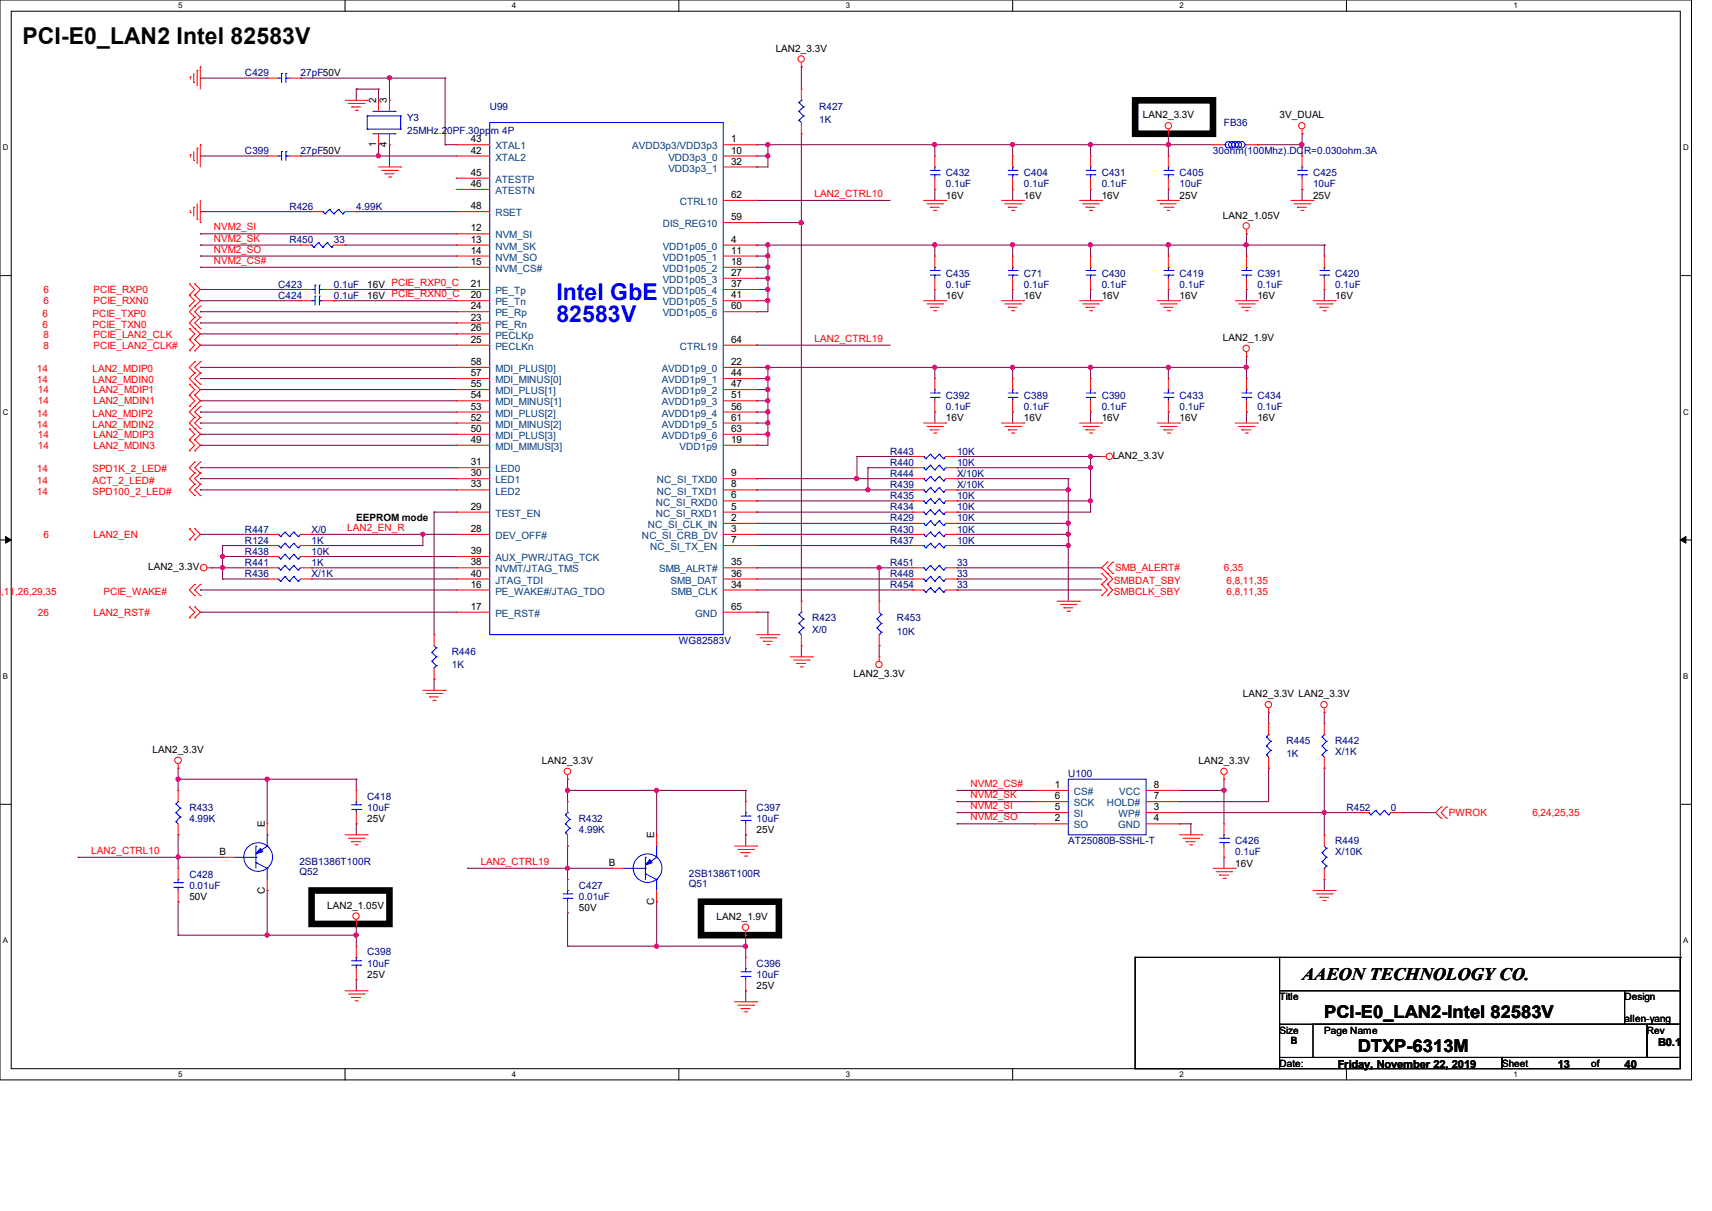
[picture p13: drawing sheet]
<svg xmlns="http://www.w3.org/2000/svg" width="297mm" height="210mm" viewBox="0 0 297 210" stroke-linecap="round" stroke-linejoin="round" font-family="sans-serif">
<defs><g id="words">
<text font-size="4" x="3.9" y="7.6">PCI-E0_LAN2 Intel 82583V</text>
<g font-size="4" fill="#00f">
<text x="96.5" y="52">Intel GbE</text>
<text x="96.5" y="55.9">82583V</text>
</g>
<g font-size="3">
<text x="225.9" y="169.9">AAEON TECHNOLOGY CO.</text>
<text x="229.7" y="176.6">PCI-E0_LAN2-Intel 82583V</text>
<text x="235.5" y="182.4">DTXP-6313M</text>
</g>
<g font-size="1.9">
<text x="232.1" y="185.2">Friday, November 22, 2019</text>
<text x="270.3" y="185.2">13</text>
<text x="281.9" y="185.2">40</text>
<text x="287.7" y="181.3">B0.1</text>
</g>
<g font-size="1.7">
<text x="134.6" y="9">LAN2_3.3V</text>
<text x="65.2" y="17.9" transform="rotate(-90 65.2 17.9)">2</text>
<text x="67.1" y="17.9" transform="rotate(-90 67.1 17.9)">3</text>
<text x="198.3" y="20.5">LAN2_3.3V</text>
<text x="222" y="20.5">3V_DUAL</text>
<text x="65.2" y="25.5" transform="rotate(-90 65.2 25.5)">1</text>
<text x="67.1" y="25.5" transform="rotate(-90 67.1 25.5)">4</text>
<text x="81.7" y="24.7">43</text>
<text x="81.7" y="26.6">42</text>
<text x="126.8" y="24.7">1</text>
<text x="126.8" y="26.6">10</text>
<text x="126.8" y="28.5">32</text>
<text x="81.7" y="30.5">45</text>
<text x="81.7" y="32.4">46</text>
<text x="126.8" y="34.3">62</text>
<text x="164.1" y="34.5">16V</text>
<text x="177.6" y="34.5">16V</text>
<text x="191.1" y="34.5">16V</text>
<text x="204.6" y="34.5">25V</text>
<text x="227.8" y="34.5">25V</text>
<text x="81.7" y="36.3">48</text>
<text x="81.7" y="40.1">12</text>
<text x="126.8" y="38.2">59</text>
<text x="212.2" y="37.9">LAN2_1.05V</text>
<text x="81.7" y="42.1">13</text>
<text x="81.7" y="44">14</text>
<text x="81.7" y="45.9">15</text>
<text x="126.8" y="44">11</text>
<text x="126.8" y="45.9">18</text>
<text x="126.8" y="47.8">27</text>
<text x="126.8" y="42.1">4</text>
<text x="63.7" y="51.8">16V PCIE_RXN0_C</text>
<text x="63.7" y="49.9">16V PCIE_RXP0_C</text>
<text x="81.7" y="49.8">21</text>
<text x="81.7" y="51.7">20</text>
<text x="81.7" y="53.6">24</text>
<text x="126.8" y="49.8">37</text>
<text x="126.8" y="51.7">41</text>
<text x="126.8" y="53.6">60</text>
<text x="164.1" y="51.8">16V</text>
<text x="177.6" y="51.8">16V</text>
<text x="191.1" y="51.8">16V</text>
<text x="204.6" y="51.8">16V</text>
<text x="218.1" y="51.8">16V</text>
<text x="231.6" y="51.8">16V</text>
<text x="81.7" y="55.6">23</text>
<text x="81.7" y="57.5">26</text>
<text x="81.7" y="59.4">25</text>
<text x="126.8" y="59.4">64</text>
<text x="212.2" y="59.1">LAN2_1.9V</text>
<text x="81.7" y="63.3">58</text>
<text x="81.7" y="65.2">57</text>
<text x="126.8" y="63.3">22</text>
<text x="126.8" y="65.2">44</text>
<text x="81.7" y="67.1">55</text>
<text x="81.7" y="69.1">54</text>
<text x="81.7" y="71">53</text>
<text x="126.8" y="67.1">47</text>
<text x="126.8" y="69.1">51</text>
<text x="126.8" y="71">56</text>
<text x="81.7" y="72.9">52</text>
<text x="81.7" y="74.9">50</text>
<text x="81.7" y="76.8">49</text>
<text x="126.8" y="72.9">61</text>
<text x="126.8" y="74.9">63</text>
<text x="126.8" y="76.8">19</text>
<text x="164.1" y="73.1">16V</text>
<text x="177.6" y="73.1">16V</text>
<text x="191.1" y="73.1">16V</text>
<text x="204.6" y="73.1">16V</text>
<text x="218.1" y="73.1">16V</text>
<text x="81.7" y="80.7">31</text>
<text x="81.7" y="82.6">30</text>
<text x="126.8" y="82.6">9</text>
<text x="193" y="79.6">LAN2_3.3V</text>
<text x="81.7" y="84.5">33</text>
<text x="81.7" y="88.4">29</text>
<text x="126.8" y="84.5">8</text>
<text x="126.8" y="86.4">6</text>
<text x="126.8" y="88.4">5</text>
<text x="61.8" y="90.4">EEPROM mode</text>
<text x="81.7" y="92.2">28</text>
<text x="126.8" y="90.3">2</text>
<text x="126.8" y="94.2">7</text>
<text x="126.8" y="92.2">3</text>
<text x="25.7" y="98.9">LAN2_3.3V</text>
<text x="81.7" y="96.1">39</text>
<text x="81.7" y="98">38</text>
<text x="81.7" y="101.9">16</text>
<text x="81.7" y="100">40</text>
<text x="126.8" y="98">35</text>
<text x="126.8" y="100">36</text>
<text x="126.8" y="101.9">34</text>
<text x="81.7" y="105.7">17</text>
<text x="126.8" y="105.7">65</text>
<text x="148.1" y="117.4">LAN2_3.3V</text>
<text x="215.6" y="120.9">LAN2_3.3V LAN2_3.3V</text>
<text x="26.5" y="130.6">LAN2_3.3V</text>
<text x="94" y="132.5">LAN2_3.3V</text>
<text x="183" y="136.6">1</text>
<text x="200.2" y="136.6">8</text>
<text x="207.9" y="132.5">LAN2_3.3V</text>
<text x="45.9" y="143.4" transform="rotate(-90 45.9 143.4)">E</text>
<text x="63.7" y="142.5">25V</text>
<text x="183" y="140.5">5</text>
<text x="183" y="142.4">2</text>
<text x="183" y="138.6">6</text>
<text x="200.2" y="142.4">4</text>
<text x="200.2" y="140.5">3</text>
<text x="200.2" y="138.6">7</text>
<text x="38.1" y="148.2">B</text>
<text x="113.5" y="145.4" transform="rotate(-90 113.5 145.4)">E</text>
<text x="131.3" y="144.5">25V</text>
<text x="45.9" y="155.1" transform="rotate(-90 45.9 155.1)">C</text>
<text x="105.6" y="150.2">B</text>
<text x="214.3" y="150.3">16V</text>
<text x="32.8" y="156">50V</text>
<text x="56.8" y="157.6">LAN2_1.05V</text>
<text x="100.4" y="158">50V</text>
<text x="113.5" y="157" transform="rotate(-90 113.5 157)">C</text>
<text x="124.3" y="159.5">LAN2_1.9V</text>
<text x="63.7" y="169.6">25V</text>
<text x="131.3" y="171.5">25V</text>
<text x="222" y="173.4">Title</text>
<text x="281.8" y="173.4">Design</text>
<text x="222" y="179.2">Size</text>
<text x="229.7" y="179.2">Page Name</text>
<text x="281.8" y="177.3">allen-yang</text>
<text x="285.7" y="179.2">Rev</text>
<text x="222" y="185">Date:</text>
<text x="223.9" y="181.1">B</text>
<text x="260.6" y="185">Sheet</text>
<text x="276" y="185">of</text>
</g>
<g font-size="1.7" fill="#000080">
<text x="42.5" y="13.2">C429</text>
<text x="52.2" y="13.2">27pF50V</text>
<text x="70.7" y="20.9">Y3</text>
<text x="70.7" y="23.2">25MHz.20PF.30ppm 4P</text>
<text x="85" y="19">U99</text>
<text x="142.1" y="19">R427</text>
<text x="142.1" y="21.3">1K</text>
<text x="212.3" y="21.9">FB36</text>
<text x="42.5" y="26.7">C399</text>
<text x="52.2" y="26.7">27pF50V</text>
<text x="210.4" y="26.7">30ohm(100Mhz).DCR=0.030ohm.3A</text>
<text x="164.1" y="30.6">C432</text>
<text x="164.1" y="32.5">0.1uF</text>
<text x="177.6" y="30.6">C404</text>
<text x="177.6" y="32.5">0.1uF</text>
<text x="191.1" y="30.6">C431</text>
<text x="191.1" y="32.5">0.1uF</text>
<text x="204.6" y="30.6">C405</text>
<text x="204.6" y="32.5">10uF</text>
<text x="227.8" y="30.6">C425</text>
<text x="227.8" y="32.5">10uF</text>
<text x="50.2" y="36.4">R426</text>
<text x="61.8" y="36.4">4.99K</text>
<text x="50.2" y="42.2">R450</text>
<text x="57.9" y="42.2">33</text>
<text x="164.1" y="48">C435</text>
<text x="177.6" y="48">C71</text>
<text x="191.1" y="48">C430</text>
<text x="204.6" y="48">C419</text>
<text x="218.1" y="48">C391</text>
<text x="231.6" y="48">C420</text>
<text x="48.3" y="51.8">C424</text>
<text x="48.3" y="49.9">C423</text>
<text x="57.9" y="51.8">0.1uF</text>
<text x="57.9" y="49.9">0.1uF</text>
<text x="164.1" y="49.9">0.1uF</text>
<text x="177.6" y="49.9">0.1uF</text>
<text x="191.1" y="49.9">0.1uF</text>
<text x="204.6" y="49.9">0.1uF</text>
<text x="218.1" y="49.9">0.1uF</text>
<text x="231.6" y="49.9">0.1uF</text>
<text x="164.1" y="69.2">C392</text>
<text x="164.1" y="71.1">0.1uF</text>
<text x="177.6" y="69.2">C389</text>
<text x="177.6" y="71.1">0.1uF</text>
<text x="191.1" y="69.2">C390</text>
<text x="191.1" y="71.1">0.1uF</text>
<text x="204.6" y="69.2">C433</text>
<text x="204.6" y="71.1">0.1uF</text>
<text x="218.1" y="69.2">C434</text>
<text x="218.1" y="71.1">0.1uF</text>
<text x="154.4" y="78.8">R443</text>
<text x="154.4" y="80.8">R440</text>
<text x="154.4" y="82.7">R444</text>
<text x="166" y="78.8">10K</text>
<text x="166" y="80.8">10K</text>
<text x="166" y="82.7">X/10K</text>
<text x="154.4" y="86.6">R435</text>
<text x="154.4" y="84.6">R439</text>
<text x="154.4" y="88.5">R434</text>
<text x="166" y="86.6">10K</text>
<text x="166" y="84.6">X/10K</text>
<text x="166" y="88.5">10K</text>
<text x="42.5" y="94.3">R124</text>
<text x="42.5" y="92.4">R447</text>
<text x="54.1" y="94.3">1K</text>
<text x="54.1" y="92.4">X/0</text>
<text x="154.4" y="92.4">R430</text>
<text x="154.4" y="94.3">R437</text>
<text x="154.4" y="90.4">R429</text>
<text x="166" y="92.4">10K</text>
<text x="166" y="94.3">10K</text>
<text x="166" y="90.4">10K</text>
<text x="42.5" y="100.1">R436</text>
<text x="42.5" y="98.1">R441</text>
<text x="42.5" y="96.2">R438</text>
<text x="54.1" y="100.1">X/1K</text>
<text x="54.1" y="98.1">1K</text>
<text x="54.1" y="96.2">10K</text>
<text x="154.4" y="98.1">R451</text>
<text x="154.4" y="100.1">R448</text>
<text x="166" y="98.1">33</text>
<text x="166" y="100.1">33</text>
<text x="140.9" y="107.8">R423</text>
<text x="154.4" y="102">R454</text>
<text x="155.6" y="107.8">R453</text>
<text x="166" y="102">33</text>
<text x="78.4" y="113.6">R446</text>
<text x="117.8" y="111.7">WG82583V</text>
<text x="140.9" y="109.7">X/0</text>
<text x="155.6" y="110.1">10K</text>
<text x="78.4" y="115.9">1K</text>
<text x="223.2" y="129">R445</text>
<text x="223.2" y="131.4">1K</text>
<text x="231.6" y="129">R442</text>
<text x="231.6" y="131">X/1K</text>
<text x="185.3" y="134.8">U100</text>
<text x="32.8" y="140.6">R433</text>
<text x="32.8" y="142.5">4.99K</text>
<text x="63.7" y="138.7">C418</text>
<text x="63.7" y="140.6">10uF</text>
<text x="100.4" y="142.5">R432</text>
<text x="131.3" y="140.6">C397</text>
<text x="131.3" y="142.5">10uF</text>
<text x="233.6" y="140.6">R452</text>
<text x="241.3" y="140.6">0</text>
<text x="100.4" y="144.5">4.99K</text>
<text x="185.3" y="146.4">AT25080B-SSHL-T</text>
<text x="214.3" y="146.4">C426</text>
<text x="214.3" y="148.3">0.1uF</text>
<text x="231.6" y="146.4">R449</text>
<text x="231.6" y="148.3">X/10K</text>
<text x="32.8" y="152.2">C428</text>
<text x="32.8" y="154.1">0.01uF</text>
<text x="51.9" y="151.8">Q52</text>
<text x="51.9" y="150.1">2SB1386T100R</text>
<text x="100.4" y="154.1">C427</text>
<text x="119.5" y="153.8">Q51</text>
<text x="119.5" y="152">2SB1386T100R</text>
<text x="100.4" y="156">0.01uF</text>
<text x="63.7" y="165.7">C398</text>
<text x="63.7" y="167.6">10uF</text>
<text x="131.3" y="167.6">C396</text>
<text x="131.3" y="169.6">10uF</text>
</g>
<g font-size="1.7" fill="#004080">
<text x="85.9" y="25.9">XTAL1</text>
<text x="85.9" y="27.9">XTAL2</text>
<text x="109.7" y="25.9">AVDD3p3/VDD3p3</text>
<text x="115.9" y="27.9">VDD3p3_0</text>
<text x="115.9" y="29.8">VDD3p3_1</text>
<text x="85.9" y="31.7">ATESTP</text>
<text x="85.9" y="33.7">ATESTN</text>
<text x="117.9" y="35.6">CTRL10</text>
<text x="85.9" y="37.5">RSET</text>
<text x="85.9" y="41.4">NVM_SI</text>
<text x="115" y="39.4">DIS_REG10</text>
<text x="85.9" y="43.3">NVM_SK</text>
<text x="85.9" y="45.2">NVM_SO</text>
<text x="85.9" y="47.2">NVM_CS#</text>
<text x="115" y="45.2">VDD1p05_1</text>
<text x="115" y="47.2">VDD1p05_2</text>
<text x="115" y="43.3">VDD1p05_0</text>
<text x="85.9" y="51">PE_Tp</text>
<text x="85.9" y="53">PE_Tn</text>
<text x="115" y="49.1">VDD1p05_3</text>
<text x="115" y="51">VDD1p05_4</text>
<text x="115" y="53">VDD1p05_5</text>
<text x="85.9" y="54.9">PE_Rp</text>
<text x="85.9" y="56.8">PE_Rn</text>
<text x="85.9" y="58.7">PECLKp</text>
<text x="115" y="54.9">VDD1p05_6</text>
<text x="85.9" y="64.5">MDI_PLUS[0]</text>
<text x="85.9" y="60.7">PECLKn</text>
<text x="114.8" y="64.5">AVDD1p9_0</text>
<text x="117.9" y="60.7">CTRL19</text>
<text x="85.9" y="66.5">MDI_MINUS[0]</text>
<text x="85.9" y="68.4">MDI_PLUS[1]</text>
<text x="85.9" y="70.3">MDI_MINUS[1]</text>
<text x="114.8" y="66.5">AVDD1p9_1</text>
<text x="114.8" y="68.4">AVDD1p9_2</text>
<text x="114.8" y="70.3">AVDD1p9_3</text>
<text x="85.9" y="72.3">MDI_PLUS[2]</text>
<text x="85.9" y="74.2">MDI_MINUS[2]</text>
<text x="85.9" y="76.1">MDI_PLUS[3]</text>
<text x="114.8" y="72.3">AVDD1p9_4</text>
<text x="114.8" y="74.2">AVDD1p9_5</text>
<text x="114.8" y="76.1">AVDD1p9_6</text>
<text x="85.9" y="78">MDI_MIMUS[3]</text>
<text x="85.9" y="81.9">LED0</text>
<text x="85.9" y="83.8">LED1</text>
<text x="114" y="83.8">NC_SI_TXD0</text>
<text x="117.9" y="78">VDD1p9</text>
<text x="85.9" y="85.8">LED2</text>
<text x="85.9" y="89.6">TEST_EN</text>
<text x="113.8" y="87.7">NC_SI_RXD0</text>
<text x="113.8" y="89.6">NC_SI_RXD1</text>
<text x="114" y="85.8">NC_SI_TXD1</text>
<text x="85.9" y="93.5">DEV_OFF#</text>
<text x="111.4" y="93.5">NC_SI_CRB_DV</text>
<text x="112.4" y="91.6">NC_SI_CLK_IN</text>
<text x="112.8" y="95.4">NC_SI_TX_EN</text>
<text x="85.9" y="97.3">AUX_PWR/JTAG_TCK</text>
<text x="85.9" y="99.3">NVMT/JTAG_TMS</text>
<text x="85.9" y="101.2">JTAG_TDI</text>
<text x="114.4" y="99.3">SMB_ALRT#</text>
<text x="116.3" y="101.2">SMB_DAT</text>
<text x="85.9" y="103.1">PE_WAKE#/JTAG_TDO</text>
<text x="85.9" y="107">PE_RST#</text>
<text x="116.5" y="103.1">SMB_CLK</text>
<text x="120.6" y="107">GND</text>
<text x="186.3" y="137.9">CS#</text>
<text x="194.2" y="137.9">VCC</text>
<text x="186.3" y="141.7">SI</text>
<text x="186.3" y="143.7">SO</text>
<text x="186.3" y="139.8">SCK</text>
<text x="192" y="139.8">HOLD#</text>
<text x="194" y="143.7">GND</text>
<text x="194.1" y="141.7">WP#</text>
</g>
<g font-size="1.7" fill="#f00">
<text x="141.3" y="34.2">LAN2_CTRL10</text>
<text x="37.1" y="40">NVM2_SI</text>
<text x="37.1" y="41.9">NVM2_SK</text>
<text x="37.1" y="43.8">NVM2_SO</text>
<text x="37.1" y="45.8">NVM2_CS#</text>
<text x="7.5" y="50.8">6</text>
<text x="7.5" y="52.8">6</text>
<text x="16.2" y="50.8">PCIE_RXP0</text>
<text x="16.2" y="52.8">PCIE_RXN0</text>
<text x="7.4" y="54.9">6</text>
<text x="7.4" y="56.9">6</text>
<text x="7.5" y="58.6">8</text>
<text x="16" y="54.9">PCIE_TXP0</text>
<text x="16" y="56.9">PCIE_TXN0</text>
<text x="16.2" y="58.6">PCIE_LAN2_CLK</text>
<text x="141.3" y="59.3">LAN2_CTRL19</text>
<text x="6.4" y="64.6">14</text>
<text x="7.5" y="60.5">8</text>
<text x="16" y="64.6">LAN2_MDIP0</text>
<text x="16.2" y="60.5">PCIE_LAN2_CLK#</text>
<text x="6.4" y="66.5">14</text>
<text x="6.6" y="68.2">14</text>
<text x="6.6" y="70.1">14</text>
<text x="16" y="66.5">LAN2_MDIN0</text>
<text x="16.2" y="68.2">LAN2_MDIP1</text>
<text x="16.2" y="70.1">LAN2_MDIN1</text>
<text x="6.4" y="72.3">14</text>
<text x="6.4" y="74.2">14</text>
<text x="6.6" y="75.9">14</text>
<text x="6.6" y="77.9">14</text>
<text x="16" y="72.3">LAN2_MDIP2</text>
<text x="16" y="74.2">LAN2_MDIN2</text>
<text x="16.2" y="75.9">LAN2_MDIP3</text>
<text x="16.2" y="77.9">LAN2_MDIN3</text>
<text x="6.4" y="81.9">14</text>
<text x="6.4" y="83.9">14</text>
<text x="16" y="81.9">SPD1K_2_LED#</text>
<text x="16" y="83.9">ACT_2_LED#</text>
<text x="6.4" y="85.8">14</text>
<text x="16" y="85.8">SPD100_2_LED#</text>
<text x="7.5" y="93.3">6</text>
<text x="16.2" y="93.3">LAN2_EN</text>
<text x="60.2" y="92.1">LAN2_EN_R</text>
<text x="193.2" y="101.2">SMBDAT_SBY</text>
<text x="193.5" y="99.1">SMB_ALERT#</text>
<text x="212.3" y="99.1">6,35</text>
<text x="212.8" y="101.2">6,8,11,35</text>
<text x="-.8" y="103.2">6,11,26,29,35</text>
<text x="6.6" y="106.8">26</text>
<text x="16.2" y="106.8">LAN2_RST#</text>
<text x="17.9" y="103.2">PCIE_WAKE#</text>
<text x="193.2" y="103.2">SMBCLK_SBY</text>
<text x="212.8" y="103.2">6,8,11,35</text>
<text x="168.4" y="136.5">NVM2_CS#</text>
<text x="168.4" y="138.4">NVM2_SK</text>
<text x="168.4" y="140.3">NVM2_SI</text>
<text x="168.4" y="142.3">NVM2_SO</text>
<text x="251.4" y="141.6">PWROK</text>
<text x="265.9" y="141.6">6,24,25,35</text>
<text x="15.8" y="148.1">LAN2_CTRL10</text>
<text x="83.4" y="150">LAN2_CTRL19</text>
</g>
<g font-size="1.4">
<text x="30.9" y="1.4">5</text>
<text x="88.8" y="1.4">4</text>
<text x="146.7" y="1.4">3</text>
<text x="204.6" y="1.4">2</text>
<text x="262.6" y="1.4">1</text>
<text x=".5" y="26.1">D</text>
<text x="292" y="26.1">D</text>
<text x=".5" y="71.9">C</text>
<text x="292" y="71.9">C</text>
<text x=".5" y="117.8">B</text>
<text x="292" y="117.8">B</text>
<text x=".5" y="163.6">A</text>
<text x="292" y="163.6">A</text>
<text x="30.9" y="186.8">5</text>
<text x="88.8" y="186.8">4</text>
<text x="146.7" y="186.8">3</text>
<text x="204.6" y="186.8">2</text>
<text x="262.6" y="186.8">1</text>
</g>
</g></defs>
<path d="M0 0h293.5v187.3h-293.5zM1.9 1.9h289.6v183.4h-289.6z" fill="none" stroke="#000" stroke-width=".17"/>
<g fill="#fff">
<path d="M30.9 .2h.8v1.5h-.8z"/>
<path d="M30.9 185.5h.8v1.6h-.8z"/>
</g>
<path d="M59.9 0v1.9M59.9 185.3v2" fill="none" stroke="#000" stroke-width=".17"/>
<g fill="#fff">
<path d="M88.8 .2h.8v1.5h-.8z"/>
<path d="M88.8 185.5h.8v1.6h-.8z"/>
</g>
<path d="M117.8 0v1.9M117.8 185.3v2" fill="none" stroke="#000" stroke-width=".17"/>
<g fill="#fff">
<path d="M146.7 .2h.8v1.5h-.8z"/>
<path d="M146.7 185.5h.8v1.6h-.8z"/>
</g>
<path d="M175.7 0v1.9M175.7 185.3v2" fill="none" stroke="#000" stroke-width=".17"/>
<g fill="#fff">
<path d="M204.6 .2h.8v1.5h-.8z"/>
<path d="M204.6 185.5h.8v1.6h-.8z"/>
</g>
<path d="M233.6 0v1.9M233.6 185.3v2" fill="none" stroke="#000" stroke-width=".17"/>
<g fill="#fff">
<path d="M262.6 .2h.7v1.5h-.7z"/>
<path d="M262.6 185.5h.7v1.6h-.7z"/>
<path d="M.5 24.8h1v1.6h-1z"/>
<path d="M292 24.8h1v1.6h-1z"/>
<path d="M.5 70.7h1v1.5h-1z"/>
<path d="M292 70.7h1v1.5h-1z"/>
</g>
<path d="M0 47.8h1.9M291.5 47.8h2" fill="none" stroke="#000" stroke-width=".17"/>
<g fill="#fff">
<path d="M.5 116.5h.9v1.6h-.9z"/>
<path d="M292 116.5h.9v1.6h-.9z"/>
</g>
<path d="M0 93.6h1.9M291.5 93.6h2" fill="none" stroke="#000" stroke-width=".17"/>
<path d="M1 93l.9 .6-.9 .6zM291.5 93.6l1-.6v1.2z" fill="#000" stroke="#000" stroke-width=".17"/>
<g fill="#fff">
<path d="M.5 162.4h.9v1.5h-.9z"/>
<path d="M292 162.4h.9v1.5h-.9z"/>
</g>
<g fill="none" stroke="#000" stroke-width=".17">
<path d="M0 139.5h1.9M291.5 139.5h2M196.9 166h.1M196.9 166h94.6M196.9 166v19.3M222 171.8h69.5v5.8h-69.5zM222 166h.1M222 166v5.8M222 177.6v5.8M227.8 177.6h57.9v5.8h-57.9zM281.9 177.6h.1M281.9 171.8v5.8"/>
<path d="M285.7 177.6h5.8v5.8h-5.8zM291.5 166h.1M291.5 166v5.8M196.9 185.3h.1M196.9 185.3h25.1M222 183.4h38.6v1.9h-38.6zM222 183.4h.1M222 185.3h.1M260.6 183.4h30.9v1.9h-30.9z"/>
</g>
<path d="M196.9 17.4h13.5v5.8h-13.5zM54.1 154.4h13.5v5.8h-13.5zM121.6 156.4h13.5v5.8h-13.5z" fill="none" stroke="#000" stroke-width="1.1"/>
<g fill="none" stroke="#800040" stroke-width=".17">
<path d="M34.8 13.5h.1M34.8 13.5h11.6M52.2 13.5h.1M52.2 13.5h25M61.8 15.5h.1M61.8 15.5h3.9M61.8 15.5v1.9M65.7 15.5h.1M65.7 15.5v1.9M67.6 13.5h.1M67.6 13.5v3.9M77.2 13.5h.1"/>
<path d="M77.2 13.5v11.6M139 11.6h.1M139 11.6v3.9M34.8 27.1h.1M34.8 36.7h.1M34.8 27.1h11.6M34.8 36.7h19.3M52.2 27.1h.1M52.2 27.1h27M61.8 36.7h.1M61.8 36.7h17.4M65.7 27.1h.1"/>
<path d="M65.7 25.1h.1M65.7 25.1v2M67.6 25.1h.1M67.6 25.1v3.9M77.2 25.1h.1M77.2 25.1h2M131.3 27.1h.1M131.3 29h.1M131.3 34.8h.1M131.3 25.1h.1M131.3 38.6h.1M131.3 27.1h1.9"/>
<path d="M131.3 25.1h79.1M131.3 34.8h23.1M131.3 38.6h7.7M133.2 27.1h.1M133.2 25.1h.1M133.2 25.1v3.9h-1.9M139 23.2h.1M139 38.6h.1M139 23.2v81.1M162.2 25.1h.1M162.2 32.9h.1M162.2 25.1v2"/>
<path d="M162.2 32.9v1.9M175.7 32.9h.1M175.7 25.1h.1M175.7 25.1v2M175.7 32.9v1.9M189.2 32.9h.1M189.2 25.1h.1M189.2 25.1v2M189.2 32.9v1.9M202.7 25.1h.1M202.7 32.9h.1M202.7 23.2h.1"/>
<path d="M202.7 23.2v3.9M202.7 32.9v1.9M218.1 25.1h.1M218.1 25.1h7.8M225.9 23.2h.1M225.9 32.9h.1M225.9 25.1h.1M225.9 23.2v3.9M225.9 32.9v1.9M34.8 52.2h.1M34.8 54.1h.1M34.8 56h.1"/>
<path d="M34.8 57.9h.1M34.8 59.9h.1M34.8 40.6h.1M34.8 42.5h.1M34.8 44.4h.1M34.8 46.4h.1M34.8 50.2h.1M34.8 50.2h17.4M34.8 52.2h17.4M34.8 54.1h44.4M34.8 56h44.4M34.8 57.9h44.4"/>
<path d="M34.8 59.9h44.4M34.8 46.4h44.4M34.8 44.4h44.4M34.8 40.6h44.4M34.8 42.5h17.4M57.9 50.2h.1M57.9 52.2h.1M57.9 50.2h21.3M57.9 52.2h21.3M59.9 42.5h.1M59.9 42.5h19.3M131.3 54.1h.1"/>
<path d="M131.3 52.2h.1M131.3 50.2h.1M131.3 48.3h.1M131.3 46.4h.1M131.3 44.4h.1M131.3 59.9h.1M131.3 42.5h.1M131.3 50.2h1.9M131.3 52.2h1.9M131.3 59.9h23.1M131.3 48.3h1.9M131.3 46.4h1.9"/>
<path d="M131.3 44.4h1.9M131.3 42.5h98.4M133.2 46.4h.1M133.2 52.2h.1M133.2 48.3h.1M133.2 44.4h.1M133.2 50.2h.1M133.2 42.5h.1M133.2 42.5v11.6h-1.9M162.2 50.2h.1M162.2 42.5h.1M162.2 42.5v1.9"/>
<path d="M162.2 50.2v2M175.7 50.2h.1M175.7 42.5h.1M175.7 42.5v1.9M175.7 50.2v2M189.2 42.5h.1M189.2 50.2h.1M189.2 42.5v1.9M189.2 50.2v2M202.7 50.2h.1M202.7 42.5h.1M202.7 42.5v1.9"/>
<path d="M202.7 50.2v2M216.2 42.5h.1M216.2 50.2h.1M216.2 40.6h.1M216.2 40.6v3.8M216.2 50.2v2M229.7 50.2h.1M229.7 42.5h.1M229.7 42.5v1.9M229.7 50.2v2M34.8 63.7h.1M34.8 65.7h.1"/>
<path d="M34.8 67.6h.1M34.8 69.5h.1M34.8 71.5h.1M34.8 73.4h.1M34.8 75.3h.1M34.8 77.2h.1M34.8 63.7h44.4M34.8 65.7h44.4M34.8 67.6h44.4M34.8 69.5h44.4M34.8 71.5h44.4M34.8 73.4h44.4"/>
<path d="M34.8 75.3h44.4M34.8 77.2h44.4M131.3 77.2h.1M131.3 75.3h.1M131.3 73.4h.1M131.3 71.5h.1M131.3 69.5h.1M131.3 67.6h.1M131.3 65.7h.1M131.3 63.7h.1M131.3 63.7h84.9M131.3 65.7h1.9"/>
<path d="M131.3 67.6h1.9M131.3 69.5h1.9M131.3 71.5h1.9M131.3 73.4h1.9M131.3 75.3h1.9M133.2 75.3h.1M133.2 67.6h.1M133.2 69.5h.1M133.2 73.4h.1M133.2 65.7h.1M133.2 63.7h.1M133.2 71.5h.1"/>
<path d="M133.2 63.7v13.5h-1.9M148.7 79.2h.1M148.7 79.2h9.6M148.7 79.2v3.8M162.2 71.5h.1M162.2 63.7h.1M162.2 63.7v2M162.2 71.5v1.9M166 79.2h.1M166 79.2h25.1M175.7 63.7h.1M175.7 71.5h.1"/>
<path d="M175.7 63.7v2M175.7 71.5v1.9M189.2 79.2h.1M189.2 71.5h.1M189.2 63.7h.1M189.2 79.2v9.6h-23.2M189.2 63.7v2M189.2 71.5v1.9M202.7 71.5h.1M202.7 63.7h.1M202.7 63.7v2M202.7 71.5v1.9"/>
<path d="M216.2 71.5h.1M216.2 63.7h.1M216.2 61.8h.1M216.2 61.8v3.9M216.2 71.5v1.9M34.8 92.7h.1M34.8 81.1h.1M34.8 83h.1M34.8 85h.1M34.8 92.7h11.6M34.8 81.1h44.4M34.8 83h44.4"/>
<path d="M34.8 85h44.4M36.7 98.5h.1M36.7 98.5h9.7M38.6 98.5h.1M38.6 96.5h.1M38.6 94.6h.1M38.6 96.5h7.8M38.6 94.6h7.8M38.6 94.6v5.8M54.1 98.5h.1M54.1 96.5h.1M54.1 94.6h.1"/>
<path d="M54.1 92.7h.1M54.1 98.5h25.1M54.1 96.5h25.1M54.1 92.7h25.1M73.4 92.7h.1M73.4 92.7v1.9h-19.3M75.3 88.8h.1M75.3 88.8h3.9M75.3 88.8v21.3M131.3 98.5h.1M131.3 86.9h.1M131.3 88.8h.1"/>
<path d="M131.3 90.8h.1M131.3 92.7h.1M131.3 94.6h.1M131.3 83h.1M131.3 85h.1M131.3 88.8h27M131.3 98.5h27M131.3 92.7h27M131.3 94.6h27M131.3 83h27M131.3 85h27M131.3 86.9h27"/>
<path d="M131.3 90.8h27M148.7 83h.1M150.6 85h.1M150.6 81.1h.1M150.6 81.1h7.7M150.6 81.1v3.9M152.5 98.5h.1M152.5 98.5v5.8M166 98.5h.1M166 92.7h.1M166 90.8h.1M166 88.8h.1"/>
<path d="M166 86.9h.1M166 85h.1M166 83h.1M166 94.6h.1M166 81.1h.1M166 98.5h25.1M166 92.7h19.3M166 94.6h19.3M166 81.1h23.2M166 83h19.3M166 85h19.3M166 86.9h23.2"/>
<path d="M166 90.8h19.3M185.3 94.6h.1M185.3 85h.1M185.3 90.8h.1M185.3 83h.1M185.3 92.7h.1M185.3 83v21.3M189.2 86.9h.1M189.2 81.1h.1M34.8 106.2h.1M34.8 102.3h.1M34.8 102.3h44.4"/>
<path d="M34.8 106.2h44.4M38.6 100.4h.1M38.6 100.4h7.8M54.1 100.4h.1M54.1 100.4h25.1M75.3 117.8h.1M75.3 117.8v1.9M131.3 100.4h.1M131.3 102.3h.1M131.3 106.2h.1M131.3 100.4h27M131.3 102.3h27"/>
<path d="M131.3 106.2h1.9M133.2 106.2h.1M133.2 106.2v3.9M139 112h.1M139 112v1.9M152.5 112h.1M152.5 112v1.9M166 100.4h.1M166 102.3h.1M166 100.4h25.1M166 102.3h25.1M30.9 133.2h.1"/>
<path d="M30.9 135.1h.1M30.9 133.2v3.9M30.9 135.1h30.9M46.4 135.1h.1M46.4 135.1v7.8M61.8 135.1h.1M61.8 135.1v2M98.5 137.1h.1M98.5 135.1h.1M98.5 137.1h30.9M98.5 135.1v3.9M113.9 137.1h.1"/>
<path d="M113.9 137.1v7.7M129.4 137.1h.1M129.4 137.1v1.9M166 137.1h.1M166 139h.1M166 139h13.5M166 137.1h13.5M204.6 139h.1M204.6 137.1h.1M204.6 137.1h7.7M212.3 135.1h.1M212.3 137.1h.1"/>
<path d="M212.3 135.1v7.8M220.1 133.2h.1M220.1 123.6h.1M220.1 123.6v1.9M220.1 133.2v5.8h-15.5M229.7 133.2h.1M229.7 123.6h.1M229.7 123.6v1.9M229.7 133.2v11.6M13.5 148.7h.1M13.5 148.7h25.1M30.9 144.8h.1"/>
<path d="M30.9 148.7h.1M30.9 156.4h.1M30.9 144.8v5.8M30.9 156.4v5.8M46.4 154.4h.1M46.4 154.4v7.8M61.8 142.9h.1M61.8 142.9v1.9M81.1 150.6h.1M81.1 150.6h25.1M98.5 146.7h.1M98.5 150.6h.1"/>
<path d="M98.5 158.3h.1M98.5 146.7v5.8M98.5 158.3v5.8M113.9 156.4h.1M113.9 156.4v7.7M129.4 144.8h.1M129.4 144.8v1.9M166 140.9h.1M166 142.9h.1M166 142.9h13.5M166 140.9h13.5M204.6 142.9h.1"/>
<path d="M204.6 140.9h.1M204.6 142.9h2M204.6 140.9h30.9M206.6 142.9h.1M206.6 142.9v1.9M212.3 148.7h.1M212.3 148.7v1.9M229.7 152.5h.1M229.7 140.9h.1M229.7 152.5v1.9M243.2 140.9h.1M243.2 140.9h5.8"/>
<path d="M30.9 162.2h.1M30.9 162.2h30.9M46.4 162.2h.1M61.8 162.2h.1M61.8 169.9h.1M61.8 160.2h.1M61.8 160.2v3.9M61.8 169.9v1.9M98.5 164.1h.1M98.5 164.1h30.9M113.9 164.1h.1M129.4 162.2h.1"/>
<path d="M129.4 164.1h.1M129.4 171.8h.1M129.4 162.2v3.8M129.4 171.8v1.9"/>
</g>
<g fill="#f0f" stroke="#f0f" stroke-width=".17">
<circle cx="133.2" cy="52.1" r=".36"/>
<circle cx="133.2" cy="75.3" r=".36"/>
<circle cx="133.2" cy="69.5" r=".36"/>
<circle cx="73.3" cy="92.6" r=".36"/>
<circle cx="38.6" cy="96.5" r=".37"/>
<circle cx="65.6" cy="27" r=".36"/>
<circle cx="133.2" cy="27" r=".36"/>
<circle cx="133.2" cy="50.2" r=".36"/>
<circle cx="133.2" cy="48.3" r=".36"/>
<circle cx="133.2" cy="67.6" r=".36"/>
<circle cx="133.2" cy="65.6" r=".36"/>
<circle cx="133.2" cy="73.3" r=".36"/>
<circle cx="133.2" cy="71.4" r=".36"/>
<circle cx="152.5" cy="98.4" r=".36"/>
<circle cx="162.2" cy="25.1" r=".36"/>
<circle cx="133.2" cy="25.1" r=".36"/>
<circle cx="225.9" cy="25.1" r=".37"/>
<circle cx="229.7" cy="140.9" r=".36"/>
<circle cx="212.4" cy="137.1" r=".37"/>
<circle cx="185.3" cy="92.6" r=".36"/>
<circle cx="185.3" cy="90.7" r=".36"/>
<circle cx="185.3" cy="94.6" r=".36"/>
<circle cx="189.2" cy="86.9" r=".36"/>
<circle cx="185.3" cy="84.9" r=".36"/>
<circle cx="67.6" cy="13.5" r=".37"/>
<circle cx="148.6" cy="83" r=".37"/>
<circle cx="133.2" cy="46.3" r=".36"/>
<circle cx="133.2" cy="44.4" r=".36"/>
<circle cx="150.6" cy="84.9" r=".36"/>
<circle cx="38.6" cy="98.4" r=".37"/>
<circle cx="189.2" cy="81.1" r=".36"/>
<circle cx="189.2" cy="79.1" r=".36"/>
<circle cx="139" cy="38.6" r=".37"/>
<circle cx="202.7" cy="25.1" r=".37"/>
<circle cx="189.2" cy="25.1" r=".36"/>
<circle cx="175.7" cy="25.1" r=".36"/>
<circle cx="175.7" cy="42.5" r=".36"/>
<circle cx="189.2" cy="42.5" r=".36"/>
<circle cx="202.7" cy="42.5" r=".37"/>
<circle cx="202.7" cy="63.7" r=".37"/>
<circle cx="216.2" cy="63.7" r=".37"/>
<circle cx="30.9" cy="148.6" r=".36"/>
<circle cx="46.3" cy="135.1" r=".36"/>
<circle cx="162.2" cy="42.5" r=".36"/>
<circle cx="133.2" cy="42.5" r=".36"/>
<circle cx="162.2" cy="63.7" r=".36"/>
<circle cx="133.2" cy="63.7" r=".36"/>
<circle cx="189.2" cy="63.7" r=".36"/>
<circle cx="175.7" cy="63.7" r=".36"/>
<circle cx="61.8" cy="162.2" r=".37"/>
<circle cx="46.3" cy="162.2" r=".36"/>
<circle cx="30.9" cy="135.1" r=".36"/>
<circle cx="98.4" cy="137.1" r=".36"/>
<circle cx="129.3" cy="164.1" r=".37"/>
<circle cx="98.4" cy="150.6" r=".36"/>
<circle cx="113.9" cy="164.1" r=".36"/>
<circle cx="216.2" cy="42.5" r=".37"/>
<circle cx="113.9" cy="137.1" r=".36"/>
</g>
<g fill="none" stroke="#f00" stroke-width=".17">
<path d="M33 13.3h.1M33 13.3v.4M33.6 14.3h.1M33.6 12.7v1.6M34.2 12.2h.1M34.2 12.2v2.7M34.8 11.6h.1M34.8 11.6v3.9M46.4 13.5h.1M46.4 13.5h1.9M50.2 13.5h2M52.2 13.5h.1"/>
<path d="M59.9 17.4h3.8M60.5 17.9h2.7M61 18.5h.1M61 18.5h1.6M61.6 19.1h.4M62 19.1h.1M63.2 17.9h.1M63.7 17.4h.1M65.7 17.4h.1M65.7 17.4v1.9M67.6 17.4h.1M67.6 17.4v1.9"/>
<path d="M139 11.6h.1M139 15.5h.1M139 10.8v.8M139 15.5v1.9M33 26.8h.1M33 36.9h.1M33 26.8v.4M33 36.5v.4M33.6 27.8h.1M33.6 35.9h.1M33.6 26.3v1.5M33.6 35.9v1.6"/>
<path d="M34.2 25.7h.1M34.2 38.1h.1M34.2 25.7v2.7M34.2 35.3v2.8M34.8 25.1h.1M34.8 38.6h.1M34.8 25.1v3.9M34.8 34.8v3.8M46.4 27.1h.1M46.4 27.1h1.9M50.2 27.1h2M52.2 27.1h.1"/>
<path d="M54.1 36.7h.1M54.1 36.7h1.9M59.9 36.7h1.9M61.8 36.7h.1M65.7 25.1h.1M65.7 29h3.8M65.7 23.2v1.9M66.2 29.5h2.7M66.8 30.1h.1M66.8 30.1h1.6M67.4 30.7h.4M67.6 25.1h.1"/>
<path d="M67.6 23.2v1.9M67.8 30.7h.1M68.9 29.5h.1M69.5 29h.1M79.2 25.1h.1M79.2 27.1h.1M79.2 30.9h.1M79.2 32.9h.1M79.2 36.7h.1M79.2 25.1h5.8M79.2 27.1h5.8M79.2 30.9h5.8"/>
<path d="M79.2 32.9h5.8M79.2 36.7h5.8M125.5 34.8h5.8M125.5 29h5.8M125.5 25.1h5.8M125.5 27.1h5.8M125.5 38.6h5.8M131.3 38.6h.1M131.3 25.1h.1M131.3 27.1h.1M131.3 29h.1M131.3 34.8h.1"/>
<path d="M139 23.2h.1M139 21.3v1.9M160.2 34.8h3.9M160.8 35.3h2.7M161.4 35.9h.1M161.4 35.9h1.5M162 36.5h.3M162.2 32.9h.1M162.2 27.1h.1M162.2 27.1v1.9M162.2 30.9v2M162.3 36.5h.1"/>
<path d="M163.5 35.3h.1M164.1 34.8h.1M173.7 34.8h3.9M174.3 35.3h2.7M174.9 35.9h.1M174.9 35.9h1.5M175.5 36.5h.4M175.7 32.9h.1M175.7 27.1h.1M175.7 27.1v1.9M175.7 30.9v2M175.9 36.5h.1"/>
<path d="M177 35.3h.1M177.6 34.8h.1M187.3 34.8h3.8M187.8 35.3h2.7M188.4 35.9h.1M188.4 35.9h1.5M189 36.5h.4M189.2 32.9h.1M189.2 27.1h.1M189.2 27.1v1.9M189.2 30.9v2M189.4 36.5h.1"/>
<path d="M190.5 35.3h.1M191.1 34.8h.1M200.8 34.8h.1M200.8 34.8h3.8M201.3 35.3h.1M201.3 35.3h2.7M201.9 35.9h1.6M202.5 36.5h.1M202.5 36.5h.4M202.7 23.2h.1M202.7 32.9h.1M202.7 27.1h.1"/>
<path d="M202.7 22.4v.8M202.7 27.1v1.9M202.7 30.9v2M203.5 35.9h.1M210.4 25.1h.1M210.4 25.1h1.9M216.2 39.8v.8M216.2 25.1h1.9M218.1 25.1h.1M223.9 34.8h3.9M224.5 35.3h2.7M225.1 35.9h.1"/>
<path d="M225.1 35.9h1.6M225.7 36.5h.4M225.9 23.2h.1M225.9 32.9h.1M225.9 27.1h.1M225.9 22.4v.8M225.9 27.1v1.9M225.9 30.9v2M226.1 36.5h.1M227.2 35.3h.1M227.8 34.8h.1M32.9 51.2h.1"/>
<path d="M32.9 49.2h.1M32.9 53.1h.1M32.9 58.9h.1M32.9 57h.1M32.9 49.2l.9 1-.9 1M32.9 51.2l.9 1-.9 .9M32.9 57l.9 .9-.9 1M32.9 58.9l.9 1-.9 .9M33.8 49.2h.1M33.8 51.2h.1M33.8 53.1h.1M33.8 57h.1"/>
<path d="M33.8 58.9h.1M33.8 55h.1M33.8 49.2l1 1-1 1M33.8 51.2l1 1-1 .9M33.8 57l1 .9-1 1M33.8 58.9l1 1-1 .9M33.8 53.1l-.9 1 .9 .9M33.8 55l-.9 1 .9 1M34.8 53.1h.1M34.8 55h.1M34.8 57h.1M34.8 53.1l-1 1 1 .9"/>
<path d="M34.8 55l-1 1 1 1M52.2 52.2h.1M52.2 42.5h.1M52.2 50.2h.1M52.2 52.2h1.9M52.2 42.5h1.9M52.2 50.2h1.9M56 52.2h1.9M56 50.2h1.9M57.9 52.2h.1M57.9 50.2h.1M57.9 42.5h2"/>
<path d="M59.9 42.5h.1M79.2 40.6h.1M79.2 42.5h.1M79.2 44.4h.1M79.2 46.4h.1M79.2 50.2h.1M79.2 52.2h.1M79.2 54.1h.1M79.2 56h.1M79.2 57.9h.1M79.2 59.9h.1M79.2 52.2h5.8"/>
<path d="M79.2 40.6h5.8M79.2 42.5h5.8M79.2 44.4h5.8M79.2 46.4h5.8M79.2 50.2h5.8M79.2 54.1h5.8M79.2 56h5.8M79.2 57.9h5.8M79.2 59.9h5.8M125.5 52.2h5.8M125.5 42.5h5.8M125.5 44.4h5.8"/>
<path d="M125.5 46.4h5.8M125.5 50.2h5.8M125.5 54.1h5.8M125.5 59.9h5.8M125.5 48.3h5.8M131.3 44.4h.1M131.3 46.4h.1M131.3 48.3h.1M131.3 50.2h.1M131.3 52.2h.1M131.3 54.1h.1M131.3 59.9h.1"/>
<path d="M131.3 42.5h.1M160.2 52.2h3.9M160.8 52.7h2.7M161.4 53.3h.1M161.4 53.3h1.5M162 53.9h.3M162.2 50.2h.1M162.2 44.4h.1M162.2 44.4v2M162.2 48.3v1.9M162.3 53.9h.1M163.5 52.7h.1"/>
<path d="M164.1 52.2h.1M173.7 52.2h3.9M174.3 52.7h2.7M174.9 53.3h.1M174.9 53.3h1.5M175.5 53.9h.4M175.7 50.2h.1M175.7 44.4h.1M175.7 44.4v2M175.7 48.3v1.9M175.9 53.9h.1M177 52.7h.1"/>
<path d="M177.6 52.2h.1M187.3 52.2h3.8M187.8 52.7h2.7M188.4 53.3h.1M188.4 53.3h1.5M189 53.9h.4M189.2 50.2h.1M189.2 44.4h.1M189.2 44.4v2M189.2 48.3v1.9M189.4 53.9h.1M190.5 52.7h.1"/>
<path d="M191.1 52.2h.1M200.8 52.2h3.8M201.3 52.7h2.7M201.9 53.3h.1M201.9 53.3h1.6M202.5 53.9h.4M202.7 50.2h.1M202.7 44.4h.1M202.7 44.4v2M202.7 48.3v1.9M202.9 53.9h.1M204 52.7h.1"/>
<path d="M204.6 52.2h.1M214.3 52.2h3.8M214.9 52.7h2.7M215.4 53.3h.1M215.4 53.3h1.6M216 53.9h.4M216.2 40.6h.1M216.2 50.2h.1M216.2 44.4h.1M216.2 44.4v2M216.2 48.3v1.9M216.4 53.9h.1"/>
<path d="M217.6 52.7h.1M218.1 52.2h.1M227.8 52.2h3.8M228.4 52.7h2.7M229 53.3h.1M229 53.3h1.5M229.5 53.9h.4M229.7 50.2h.1M229.7 44.4h.1M229.7 44.4v2M229.7 48.3v1.9M229.9 53.9h.1"/>
<path d="M231.1 52.7h.1M231.6 52.2h.1M32.9 60.8h.1M32.9 68.5h.1M32.9 66.6h.1M32.9 70.5h.1M32.9 76.3h.1M32.9 74.3h.1M32.9 78.2h.1M32.9 66.6l.9 1-.9 .9M32.9 68.5l.9 1-.9 1M32.9 74.3l.9 1-.9 1"/>
<path d="M32.9 76.3l.9 .9-.9 1M33.8 60.8h.1M33.8 62.7h.1M33.8 64.7h.1M33.8 66.6h.1M33.8 70.5h.1M33.8 72.4h.1M33.8 74.3h.1M33.8 68.5h.1M33.8 76.3h.1M33.8 78.2h.1M33.8 62.7l-.9 1 .9 1"/>
<path d="M33.8 64.7l-.9 1 .9 .9M33.8 70.5l-.9 1 .9 .9M33.8 72.4l-.9 1 .9 .9M33.8 66.6l1 1-1 .9M33.8 68.5l1 1-1 1M33.8 74.3l1 1-1 1M33.8 76.3l1 .9-1 1M34.8 62.7h.1M34.8 64.7h.1M34.8 66.6h.1M34.8 70.5h.1M34.8 72.4h.1"/>
<path d="M34.8 74.3h.1M34.8 62.7l-1 1 1 1M34.8 64.7l-1 1 1 .9M34.8 70.5l-1 1 1 .9M34.8 72.4l-1 1 1 .9M79.2 63.7h.1M79.2 65.7h.1M79.2 67.6h.1M79.2 69.5h.1M79.2 71.5h.1M79.2 73.4h.1M79.2 75.3h.1"/>
<path d="M79.2 77.2h.1M79.2 73.4h5.8M79.2 63.7h5.8M79.2 65.7h5.8M79.2 67.6h5.8M79.2 69.5h5.8M79.2 71.5h5.8M79.2 75.3h5.8M79.2 77.2h5.8M125.5 73.4h5.8M125.5 63.7h5.8M125.5 65.7h5.8"/>
<path d="M125.5 67.6h5.8M125.5 69.5h5.8M125.5 71.5h5.8M125.5 75.3h5.8M125.5 77.2h5.8M131.3 63.7h.1M131.3 65.7h.1M131.3 67.6h.1M131.3 69.5h.1M131.3 71.5h.1M131.3 73.4h.1M131.3 75.3h.1"/>
<path d="M131.3 77.2h.1M158.3 79.2h.1M158.3 79.2h1.9M160.2 73.4h3.9M160.8 74h2.7M161.4 74.5h.1M161.4 74.5h1.5M162 75.1h.3M162.2 71.5h.1M162.2 65.7h.1M162.2 65.7v1.9M162.2 69.5v2"/>
<path d="M162.3 75.1h.1M163.5 74h.1M164.1 73.4h.1M164.1 79.2h1.9M166 79.2h.1M173.7 73.4h3.9M174.3 74h2.7M174.9 74.5h.1M174.9 74.5h1.5M175.5 75.1h.4M175.7 71.5h.1M175.7 65.7h.1"/>
<path d="M175.7 65.7v1.9M175.7 69.5v2M175.9 75.1h.1M177 74h.1M177.6 73.4h.1M187.3 73.4h3.8M187.8 74h2.7M188.4 74.5h.1M188.4 74.5h1.5M189 75.1h.4M189.2 71.5h.1M189.2 65.7h.1"/>
<path d="M189.2 65.7v1.9M189.2 69.5v2M189.4 75.1h.1M190.5 74h.1M191.1 79.2h.1M191.1 73.4h.1M191.1 79.2h.8M200.8 73.4h3.8M201.3 74h2.7M201.9 74.5h.1M201.9 74.5h1.6M202.5 75.1h.4"/>
<path d="M202.7 71.5h.1M202.7 65.7h.1M202.7 65.7v1.9M202.7 69.5v2M202.9 75.1h.1M204 74h.1M204.6 73.4h.1M214.3 73.4h3.8M214.9 74h2.7M215.4 74.5h.1M215.4 74.5h1.6M216 75.1h.4"/>
<path d="M216.2 61.8h.1M216.2 71.5h.1M216.2 65.7h.1M216.2 61v.8M216.2 65.7v1.9M216.2 69.5v2M216.4 75.1h.1M217.6 74h.1M218.1 73.4h.1M32.9 93.6h.1M32.9 91.7h.1M32.9 91.7l.9 1-.9 .9"/>
<path d="M33.8 80.1h.1M33.8 82h.1M33.8 84h.1M33.8 85.9h.1M33.8 91.7h.1M33.8 93.6h.1M33.8 80.1l-.9 1 .9 .9M33.8 82l-.9 1 .9 1M33.8 84l-.9 1 .9 .9M33.8 91.7l1 1-1 .9M34.8 80.1h.1M34.8 82h.1"/>
<path d="M34.8 84h.1M34.8 85.9h.1M34.8 80.1l-1 1 1 .9M34.8 82l-1 1 1 1M34.8 84l-1 1 1 .9M35.9 98.5h.8M36.7 98.5h.1M46.4 94.6h.1M46.4 92.7h.1M46.4 98.5h.1M46.4 96.5h.1M46.4 98.5h1.9"/>
<path d="M46.4 92.7h1.9M46.4 96.5h1.9M46.4 94.6h1.9M52.2 98.5h1.9M52.2 92.7h1.9M52.2 96.5h1.9M52.2 94.6h1.9M54.1 94.6h.1M54.1 92.7h.1M54.1 98.5h.1M54.1 96.5h.1M79.2 81.1h.1"/>
<path d="M79.2 83h.1M79.2 85h.1M79.2 88.8h.1M79.2 92.7h.1M79.2 96.5h.1M79.2 98.5h.1M79.2 98.5h5.8M79.2 81.1h5.8M79.2 83h5.8M79.2 85h5.8M79.2 88.8h5.8M79.2 92.7h5.8"/>
<path d="M79.2 96.5h5.8M125.5 98.5h5.8M125.5 86.9h5.8M125.5 83h5.8M125.5 85h5.8M125.5 88.8h5.8M125.5 92.7h5.8M125.5 90.8h5.8M125.5 94.6h5.8M131.3 90.8h.1M131.3 94.6h.1M131.3 83h.1"/>
<path d="M131.3 85h.1M131.3 98.5h.1M131.3 92.7h.1M131.3 86.9h.1M131.3 88.8h.1M158.3 86.9h.1M158.3 92.7h.1M158.3 85h.1M158.3 88.8h.1M158.3 98.5h.1M158.3 94.6h.1M158.3 81.1h.1"/>
<path d="M158.3 90.8h.1M158.3 83h.1M158.3 98.5h1.9M158.3 86.9h1.9M158.3 81.1h1.9M158.3 83h1.9M158.3 85h1.9M158.3 88.8h1.9M158.3 92.7h1.9M158.3 90.8h1.9M158.3 94.6h1.9M164.1 98.5h1.9"/>
<path d="M164.1 86.9h1.9M164.1 81.1h1.9M164.1 83h1.9M164.1 85h1.9M164.1 88.8h1.9M164.1 92.7h1.9M164.1 90.8h1.9M164.1 94.6h1.9M166 86.9h.1M166 92.7h.1M166 85h.1M166 88.8h.1"/>
<path d="M166 98.5h.1M166 94.6h.1M166 81.1h.1M166 90.8h.1M166 83h.1M191.1 99.4h.1M191.1 99.4l1 1-1 .9M192.1 99.4h.1M192.1 97.5h.1M192.1 99.4l.9 1-.9 .9M192.1 97.5l-1 1 1 .9M193 99.4h.1"/>
<path d="M193 97.5h.1M193 97.5l-.9 1 .9 .9M32.9 107.1h.1M32.9 105.2h.1M32.9 105.2l.9 1-.9 .9M33.8 105.2h.1M33.8 107.1h.1M33.8 101.3h.1M33.8 103.3h.1M33.8 105.2l1 1-1 .9M33.8 101.3l-.9 1 .9 1M34.8 101.3h.1"/>
<path d="M34.8 103.3h.1M34.8 101.3l-1 1 1 1M46.4 100.4h.1M46.4 100.4h1.9M52.2 100.4h1.9M54.1 100.4h.1M73.4 119.7h3.8M75.3 110.1h.1M75.3 117.8h.1M75.3 110.1v1.9M75.3 115.8v2M77.2 119.7h.1"/>
<path d="M79.2 102.3h.1M79.2 100.4h.1M79.2 106.2h.1M79.2 102.3h5.8M79.2 100.4h5.8M79.2 106.2h5.8M125.5 102.3h5.8M125.5 100.4h5.8M125.5 106.2h5.8M131.3 100.4h.1M131.3 102.3h.1M131.3 106.2h.1"/>
<path d="M131.3 110.1h3.8M131.9 110.6h2.7M132.5 111.2h.1M132.5 111.2h1.5M133 111.8h.4M133.4 111.8h.1M134.6 110.6h.1M135.1 110.1h.1M137.1 113.9h3.8M137.7 114.5h2.7M138.2 115.1h.1M138.2 115.1h1.6"/>
<path d="M138.8 115.7h.4M139 112h.1M139 104.3h.1M139 104.3v1.9M139 110.1v1.9M139.2 115.7h.1M140.4 114.5h.1M140.9 113.9h.1M152.5 113.9h.1M152.5 104.3h.1M152.5 112h.1M152.5 104.3v1.9"/>
<path d="M152.5 110.1v1.9M152.5 113.9v.8M158.3 102.3h.1M158.3 100.4h.1M158.3 102.3h1.9M158.3 100.4h1.9M164.1 102.3h1.9M164.1 100.4h1.9M166 102.3h.1M166 100.4h.1M183.4 104.3h3.9M184 104.8h2.7"/>
<path d="M184.6 105.4h.1M184.6 105.4h1.5M185.1 106h.4M185.5 106h.1M186.7 104.8h.1M187.3 104.3h.1M191.1 101.3h.1M191.1 103.3h.1M191.1 101.3l1 1-1 1M192.1 101.3h.1M192.1 103.3h.1M192.1 101.3l.9 1-.9 1"/>
<path d="M30.9 133.2h.1M30.9 137.1h.1M30.9 132.5v.7M30.9 137.1v1.9M61.8 137.1h.1M61.8 137.1v1.9M74 120.3h2.7M74.5 120.9h.1M74.5 120.9h1.6M75.1 121.5h.4M75.5 121.5h.1M76.7 120.3h.1"/>
<path d="M98.5 135.1h.1M98.5 139h.1M98.5 134.4v.7M98.5 139v1.9M129.4 139h.1M129.4 139v1.9M179.5 137.1h.1M179.5 139h.1M179.5 137.1h5.8M179.5 139h5.8M198.8 137.1h5.8M198.8 139h5.8"/>
<path d="M204.6 139h.1M204.6 137.1h.1M212.3 135.1h.1M212.3 134.4v.7M220.1 123.6h.1M220.1 133.2h.1M220.1 125.5h.1M220.1 122.8v.8M220.1 125.5v1.9M220.1 131.3v1.9M229.7 123.6h.1M229.7 133.2h.1"/>
<path d="M229.7 125.5h.1M229.7 122.8v.8M229.7 125.5v1.9M229.7 131.3v1.9M250 140h.1M250 140l-1 .9 1 1M251 140h.1M251 140l-1 .9 1 1M30.9 144.8h.1M30.9 156.4h.1M30.9 150.6h.1M30.9 142.9v1.9"/>
<path d="M30.9 150.6v1.9M30.9 154.4v2M38.6 148.7h.1M38.6 148.7h2M46.4 154.4h.1M46.4 142.9h.1M46.4 142.9v1.9M46.4 152.5v1.9M59.9 144.8h3.8M60.5 145.4h2.7M61 146h.1M61 146h1.6"/>
<path d="M61.6 146.5h.4M61.8 142.9h.1M61.8 140.9v2M61.8 159.5v.7M62 146.5h.1M63.2 145.4h.1M63.7 144.8h.1M98.5 158.3h.1M98.5 152.5h.1M98.5 146.7h.1M98.5 144.8v1.9M98.5 152.5v1.9"/>
<path d="M98.5 156.4v1.9M106.2 150.6h.1M106.2 150.6h1.9M113.9 156.4h.1M113.9 144.8h.1M113.9 144.8v1.9M113.9 154.4v2M127.4 146.7h3.9M128 147.3h2.7M128.6 147.9h.1M128.6 147.9h1.5M129.2 148.5h.3"/>
<path d="M129.4 144.8h.1M129.4 142.9v1.9M129.5 148.5h.1M130.7 147.3h.1M131.3 146.7h.1M179.5 140.9h.1M179.5 142.9h.1M179.5 140.9h5.8M179.5 142.9h5.8M198.8 140.9h5.8M198.8 142.9h5.8M204.6 142.9h.1"/>
<path d="M204.6 140.9h.1M204.6 144.8h3.9M205.2 145.4h2.7M205.8 146h.1M205.8 146h1.5M206.4 146.5h.4M206.8 146.5h.1M207.9 145.4h.1M208.5 144.8h.1M210.4 150.6h3.9M211 151.2h2.7M211.6 151.8h.1"/>
<path d="M211.6 151.8h1.5M212.2 152.3h.4M212.3 148.7h.1M212.3 142.9h.1M212.3 142.9v1.9M212.3 146.7v2M212.6 152.3h.1M213.7 151.2h.1M214.3 150.6h.1M227.8 154.4h3.8M228.4 155h2.7M229 155.6h.1"/>
<path d="M229 155.6h1.5M229.5 156.2h.4M229.7 144.8h.1M229.7 152.5h.1M229.7 144.8v1.9M229.7 150.6v1.9M229.9 156.2h.1M231.1 155h.1M231.6 154.4h.1M235.5 140.9h.1M235.5 140.9h1.9M241.3 140.9h1.9"/>
<path d="M243.2 140.9h.1M250 141.9h.1M251 141.9h.1M59.9 171.8h3.8M60.5 172.4h2.7M61 173h.1M61 173h1.6M61.6 173.6h.4M61.8 160.2h.1M61.8 169.9h.1M61.8 164.1h.1M61.8 164.1v1.9"/>
<path d="M61.8 168v1.9M62 173.6h.1M63.2 172.4h.1M63.7 171.8h.1M127.4 173.7h3.9M128 174.3h2.7M128.6 174.9h.1M128.6 174.9h1.5M129.2 175.5h.3M129.4 162.2h.1M129.4 171.8h.1M129.4 166h.1"/>
<path d="M129.4 161.4v.8M129.4 166v2M129.4 169.9v1.9M129.5 175.5h.1M130.7 174.3h.1M131.3 173.7h.1"/>
<circle cx="139" cy="10.2" r=".55"/>
<circle cx="202.7" cy="21.8" r=".55"/>
<circle cx="216.2" cy="39.2" r=".55"/>
<circle cx="225.8" cy="21.8" r=".55"/>
<circle cx="192.4" cy="79.1" r=".55"/>
<circle cx="216.2" cy="60.4" r=".55"/>
<circle cx="35.3" cy="98.4" r=".56"/>
<circle cx="152.5" cy="115.2" r=".55"/>
<circle cx="30.9" cy="131.8" r=".56"/>
<circle cx="98.5" cy="133.8" r=".56"/>
<circle cx="212.3" cy="133.8" r=".55"/>
<circle cx="220" cy="122.2" r=".55"/>
<circle cx="229.7" cy="122.2" r=".55"/>
<circle cx="61.8" cy="158.9" r=".55"/>
<circle cx="129.3" cy="160.8" r=".55"/>
</g>
<g fill="none" stroke="#00f" stroke-width=".17">
<path d="M48.3 13.5h.1M48.3 13.5h.6M48.9 12.7h.1M48.9 12.7v1.6M49.6 12.7h.1M49.6 13.5h.1M49.6 13.5h.6M49.6 12.7v1.6M64.7 19.3h3.8M68.5 19.3h.1M138.6 17.8h.1M138.6 19.3h.1"/>
<path d="M138.6 17.8l.8 .7M138.6 19.3l.8 .8M139 17.4h.1M139 17.4l-.4 .4M139.4 18.5h.1M139.4 18.5l-.8 .8M48.3 27.1h.1M48.3 27.1h.6M48.9 26.3h.1M48.9 26.3v1.5M49.6 26.3h.1M49.6 27.1h.1"/>
<path d="M49.6 26.3v1.5M49.6 27.1h.6M56 36.7h.1M56 36.7l.4 .4M56.4 37.1h.1M57.1 36.3h.1M57.1 36.3l-.7 .8M57.1 36.3l.8 .8M57.9 37.1h.1M58.7 36.3h.1M58.7 36.3l.8 .8M58.7 36.3l-.8 .8"/>
<path d="M59.5 37.1h.1M59.9 36.7l-.4 .4M63.7 20.1h.1M63.7 22.4h.1M63.7 22.4h5.8M63.7 20.1h5.8M63.7 20.1v2.3M64.7 23.2h3.8M68.5 23.2h.1M69.5 22.4h.1M69.5 20.1h.1M69.5 20.1v2.3"/>
<path d="M85 21.3h40.5v88.8h-40.5zM138.6 20.9h.1M138.6 20.9l.4 .4M139.4 20.1h.1M139.4 20.1l-.8 .8M161.4 29.5h1.5M161.4 30.3h1.5M162.2 29h.1M162.2 30.3h.1M162.2 29v.5M162.2 30.3v.6M162.9 29.5h.1"/>
<path d="M162.9 30.3h.1M174.9 29.5h1.5M174.9 30.3h1.5M175.7 29h.1M175.7 30.3h.1M175.7 29v.5M175.7 30.3v.6M176.4 29.5h.1M176.4 30.3h.1M188.4 29.5h1.5M188.4 30.3h1.5M189.2 29h.1"/>
<path d="M189.2 30.3h.1M189.2 29v.5M189.2 30.3v.6M189.9 29.5h.1M189.9 30.3h.1M201.9 29.5h1.6M201.9 30.3h1.6M202.7 29h.1M202.7 30.3h.1M202.7 29v.5M202.7 30.3v.6M203.5 29.5h.1"/>
<path d="M203.5 30.3h.1M212.3 25.1h.3M212.6 25.1h.1M216 25.1h.1M216 25.1h.2M225.1 29.5h1.6M225.1 30.3h1.6M225.9 29h.1M225.9 30.3h.1M225.9 29v.5M225.9 30.3v.6M226.7 29.5h.1"/>
<path d="M226.7 30.3h.1M54.1 52.2h.1M54.1 42.5h.1M54.1 50.2h.1M54.1 52.2h.6M54.1 42.5l.3 .4M54.1 50.2h.6M54.4 42.9h.1M54.7 51.4h.1M54.7 49.4h.1M54.7 49.4v1.6M54.7 51.4v1.5"/>
<path d="M55.2 42.1h.1M55.2 42.1l-.8 .8M55.2 42.1l.8 .8M55.4 51.4h.1M55.4 52.2h.1M55.4 49.4h.1M55.4 50.2h.1M55.4 52.2h.6M55.4 49.4v1.6M55.4 51.4v1.5M55.4 50.2h.6M56 42.9h.1"/>
<path d="M56.8 42.1h.1M56.8 42.1l.7 .8M56.8 42.1l-.8 .8M57.5 42.9h.1M57.9 42.5l-.4 .4M161.4 46.9h1.5M161.4 47.7h1.5M162.2 46.4h.1M162.2 47.7h.1M162.2 46.4v.5M162.2 47.7v.6M162.9 46.9h.1"/>
<path d="M162.9 47.7h.1M174.9 46.9h1.5M174.9 47.7h1.5M175.7 46.4h.1M175.7 47.7h.1M175.7 46.4v.5M175.7 47.7v.6M176.4 46.9h.1M176.4 47.7h.1M188.4 46.9h1.5M188.4 47.7h1.5M189.2 46.4h.1"/>
<path d="M189.2 47.7h.1M189.2 46.4v.5M189.2 47.7v.6M189.9 46.9h.1M189.9 47.7h.1M201.9 46.9h1.6M201.9 47.7h1.6M202.7 46.4h.1M202.7 47.7h.1M202.7 46.4v.5M202.7 47.7v.6M203.5 46.9h.1"/>
<path d="M203.5 47.7h.1M215.4 46.9h1.6M215.4 47.7h1.6M216.2 46.4h.1M216.2 47.7h.1M216.2 46.4v.5M216.2 47.7v.6M217 46.9h.1M217 47.7h.1M229 46.9h1.5M229 47.7h1.5M229.7 46.4h.1"/>
<path d="M229.7 47.7h.1M229.7 46.4v.5M229.7 47.7v.6M230.5 46.9h.1M230.5 47.7h.1M160.2 79.2h.1M160.2 79.2l.4 .3M160.6 79.5h.1M161.4 78.8h.1M161.4 68.2h1.5M161.4 68.9h1.5M161.4 78.8l-.8 .7"/>
<path d="M161.4 78.8l.8 .7M162.2 67.6h.1M162.2 68.9h.1M162.2 79.5h.1M162.2 67.6v.6M162.2 68.9v.6M162.9 68.2h.1M162.9 68.9h.1M162.9 78.8h.1M162.9 78.8l.8 .7M162.9 78.8l-.7 .7M163.7 79.5h.1"/>
<path d="M164.1 79.2l-.4 .3M174.9 68.2h1.5M174.9 68.9h1.5M175.7 67.6h.1M175.7 68.9h.1M175.7 67.6v.6M175.7 68.9v.6M176.4 68.2h.1M176.4 68.9h.1M188.4 68.2h1.5M188.4 68.9h1.5M189.2 67.6h.1"/>
<path d="M189.2 68.9h.1M189.2 67.6v.6M189.2 68.9v.6M189.9 68.2h.1M189.9 68.9h.1M201.9 68.2h1.6M201.9 68.9h1.6M202.7 67.6h.1M202.7 68.9h.1M202.7 67.6v.6M202.7 68.9v.6M203.5 68.2h.1"/>
<path d="M203.5 68.9h.1M215.4 68.2h1.6M215.4 68.9h1.6M216.2 67.6h.1M216.2 68.9h.1M216.2 67.6v.6M216.2 68.9v.6M217 68.2h.1M217 68.9h.1M48.3 94.6h.1M48.3 92.7h.1M48.3 98.5h.1"/>
<path d="M48.3 96.5h.1M48.3 94.6l.4 .4M48.3 92.7l.4 .3M48.3 98.5l.4 .3M48.3 96.5l.4 .4M48.7 95h.1M48.7 93h.1M48.7 98.8h.1M48.7 96.9h.1M49.4 100h.1M49.4 94.2h.1M49.4 92.3h.1"/>
<path d="M49.4 98.1h.1M49.4 96.1h.1M49.4 100l-.7 .8M49.4 100l.8 .8M49.4 94.2l-.7 .8M49.4 94.2l.8 .8M49.4 92.3l-.7 .7M49.4 92.3l.8 .7M49.4 98.1l-.7 .7M49.4 98.1l.8 .7M49.4 96.1l-.7 .8M49.4 96.1l.8 .8"/>
<path d="M50.2 95h.1M50.2 93h.1M50.2 98.8h.1M50.2 96.9h.1M51 100h.1M51 94.2h.1M51 92.3h.1M51 98.1h.1M51 96.1h.1M51 100l.7 .8M51 100l-.8 .8M51 94.2l.7 .8"/>
<path d="M51 94.2l-.8 .8M51 92.3l.7 .7M51 92.3l-.8 .7M51 98.1l.7 .7M51 98.1l-.8 .7M51 96.1l.7 .8M51 96.1l-.8 .8M51.7 95h.1M51.7 93h.1M51.7 98.8h.1M51.7 96.9h.1M52.2 94.6l-.5 .4"/>
<path d="M52.2 92.7l-.5 .3M52.2 98.5l-.5 .3M52.2 96.5l-.5 .4M160.2 86.9h.1M160.2 92.7h.1M160.2 85h.1M160.2 88.8h.1M160.2 98.5h.1M160.2 94.6h.1M160.2 81.1h.1M160.2 90.8h.1M160.2 83h.1"/>
<path d="M160.2 86.9l.4 .4M160.2 92.7l.4 .3M160.2 85l.4 .3M160.2 88.8l.4 .4M160.2 98.5l.4 .3M160.2 94.6l.4 .4M160.2 81.1l.4 .4M160.2 90.8l.4 .3M160.2 83l.4 .4M160.6 87.3h.1M160.6 93h.1M160.6 85.3h.1"/>
<path d="M160.6 89.2h.1M160.6 98.8h.1M160.6 95h.1M160.6 81.5h.1M160.6 91.1h.1M160.6 83.4h.1M161.4 86.5h.1M161.4 92.3h.1M161.4 84.6h.1M161.4 88.4h.1M161.4 98.1h.1M161.4 94.2h.1"/>
<path d="M161.4 100h.1M161.4 80.7h.1M161.4 90.3h.1M161.4 82.6h.1M161.4 86.5l-.8 .8M161.4 86.5l.8 .8M161.4 92.3l-.8 .7M161.4 92.3l.8 .7M161.4 84.6l-.8 .7M161.4 84.6l.8 .7M161.4 88.4l-.8 .8M161.4 88.4l.8 .8"/>
<path d="M161.4 98.1l-.8 .7M161.4 98.1l.8 .7M161.4 94.2l-.8 .8M161.4 94.2l.8 .8M161.4 100l-.8 .8M161.4 100l.8 .8M161.4 80.7l-.8 .8M161.4 80.7l.8 .8M161.4 90.3l-.8 .8M161.4 90.3l.8 .8M161.4 82.6l-.8 .8M161.4 82.6l.8 .8"/>
<path d="M162.2 87.3h.1M162.2 93h.1M162.2 85.3h.1M162.2 89.2h.1M162.2 98.8h.1M162.2 95h.1M162.2 81.5h.1M162.2 91.1h.1M162.2 83.4h.1M162.9 86.5h.1M162.9 92.3h.1M162.9 84.6h.1"/>
<path d="M162.9 88.4h.1M162.9 98.1h.1M162.9 94.2h.1M162.9 100h.1M162.9 80.7h.1M162.9 90.3h.1M162.9 82.6h.1M162.9 86.5l.8 .8M162.9 86.5l-.7 .8M162.9 92.3l.8 .7M162.9 92.3l-.7 .7M162.9 98.1l-.7 .7"/>
<path d="M162.9 84.6l.8 .7M162.9 84.6l-.7 .7M162.9 88.4l.8 .8M162.9 88.4l-.7 .8M162.9 98.1l.8 .7M162.9 94.2l.8 .8M162.9 94.2l-.7 .8M162.9 100l.8 .8M162.9 100l-.7 .8M162.9 80.7l.8 .8M162.9 80.7l-.7 .8M162.9 90.3l.8 .8"/>
<path d="M162.9 90.3l-.7 .8M162.9 82.6l.8 .8M162.9 82.6l-.7 .8M163.7 87.3h.1M163.7 93h.1M163.7 85.3h.1M163.7 89.2h.1M163.7 98.8h.1M163.7 95h.1M163.7 81.5h.1M163.7 91.1h.1M163.7 83.4h.1"/>
<path d="M164.1 86.9l-.4 .4M164.1 92.7l-.4 .3M164.1 81.1l-.4 .4M164.1 85l-.4 .3M164.1 88.8l-.4 .4M164.1 98.5l-.4 .3M164.1 94.6l-.4 .4M164.1 90.8l-.4 .3M164.1 83l-.4 .4M48.3 100.4h.1M48.3 100.4l.4 .4M48.7 100.8h.1"/>
<path d="M50.2 100.8h.1M51.7 100.8h.1M52.2 100.4l-.5 .4M74.9 113.2h.1M74.9 114.7h.1M74.9 114.7l.8 .7M74.9 113.2l.8 .7M75.3 115.8h.1M75.3 112l.4 .4M75.7 115.4h.1M75.7 112.4h.1M75.7 113.9h.1"/>
<path d="M75.7 115.4l-.4 .4M75.7 112.4l-.8 .8M75.7 113.9l-.8 .8M138.6 106.6h.1M138.6 109.6h.1M138.6 108.1h.1M138.6 106.6l.8 .8M138.6 109.6l.4 .5M138.6 108.1l.8 .8M139 106.2h.1M139 106.2l-.4 .4M139.4 108.9h.1"/>
<path d="M139.4 107.4h.1M139.4 108.9l-.8 .7M139.4 107.4l-.8 .7M152.1 107.4h.1M152.1 108.9h.1M152.1 108.9l.8 .7M152.1 107.4l.8 .7M152.5 110.1h.1M152.5 106.2l.4 .4M152.9 109.6h.1M152.9 106.6h.1M152.9 108.1h.1"/>
<path d="M152.9 109.6l-.4 .5M152.9 106.6l-.8 .8M152.9 108.1l-.8 .8M160.2 102.3h.1M160.2 100.4h.1M160.2 102.3l.4 .4M160.2 100.4l.4 .4M160.6 102.7h.1M160.6 100.8h.1M161.4 101.9h.1M161.4 101.9l-.8 .8M161.4 101.9l.8 .8"/>
<path d="M162.2 102.7h.1M162.2 100.8h.1M162.9 101.9h.1M162.9 101.9l.8 .8M162.9 101.9l-.7 .8M163.7 102.7h.1M163.7 100.8h.1M164.1 102.3l-.4 .4M164.1 100.4l-.4 .4M30.5 139.4h.1M30.5 139.4l.8 .8M30.9 139h.1"/>
<path d="M30.9 139l-.4 .4M61 139.6h1.6M61.8 139h.1M61.8 139v.6M62.6 139.6h.1M185.3 135.1h13.5v9.7h-13.5zM219.7 127.8h.1M219.7 130.9h.1M219.7 129.4h.1M219.7 127.8l.8 .8M219.7 130.9l.4 .4M219.7 129.4l.8 .7"/>
<path d="M220.1 127.4h.1M220.1 127.4l-.4 .4M220.5 130.1h.1M220.5 128.6h.1M220.5 130.1l-.8 .8M220.5 128.6l-.8 .8M229.4 127.8h.1M229.4 130.9h.1M229.4 129.4h.1M229.4 127.8l.7 .8M229.4 130.9l.3 .4M229.4 129.4l.7 .7"/>
<path d="M229.7 127.4h.1M229.7 127.4l-.3 .4M230.1 130.1h.1M230.1 128.6h.1M230.1 130.1l-.7 .8M230.1 128.6l-.7 .8M30.1 153.1h1.6M30.1 153.9h1.6M30.5 142.5h.1M30.5 140.9h.1M30.5 142.5l.4 .4M30.5 140.9l.8 .8"/>
<path d="M30.9 152.5h.1M30.9 153.9h.1M30.9 152.5v.6M30.9 153.9v.5M31.3 141.7h.1M31.3 140.2h.1M31.3 141.7l-.8 .8M31.3 140.2l-.8 .7M31.7 153.1h.1M31.7 153.9h.1M40.6 148.7h3.8M44.4 148.7h.1"/>
<path d="M44.4 146.7h.1M44.4 149.6h.1M44.4 146.7v3.9M44.4 149.6l2 1M46.4 150.6h.1M46.4 146.7h.1M46.4 144.8h.1M46.4 144.8v1.9M46.4 150.6v1.9M46.4 146.7l-2 1.4M61 140.4h1.6M61.8 140.4h.1"/>
<path d="M61.8 140.4v.5M62.6 140.4h.1M97.7 155h1.5M97.7 155.8h1.5M98.1 141.3h.1M98.1 144.4h.1M98.1 142.9h.1M98.1 141.3l.7 .8M98.1 144.4l.4 .4M98.1 142.9l.7 .7M98.5 154.4h.1M98.5 155.8h.1"/>
<path d="M98.5 140.9h.1M98.5 154.4v.6M98.5 155.8v.6M98.5 140.9l-.4 .4M98.8 143.6h.1M98.8 142.1h.1M98.8 143.6l-.7 .8M98.8 142.1l-.7 .8M99.2 155h.1M99.2 155.8h.1M108.1 150.6h3.9M112 150.6h.1"/>
<path d="M112 148.7h.1M112 151.6h.1M112 148.7v3.8M112 151.6l1.9 .9M113.9 152.5h.1M113.9 148.7h.1M113.9 146.7h.1M113.9 146.7v2M113.9 152.5v1.9M113.9 148.7l-1.9 1.3M128.6 141.5h1.5M128.6 142.3h1.5"/>
<path d="M129.4 140.9h.1M129.4 142.3h.1M129.4 140.9v.6M129.4 142.3v.6M130.1 141.5h.1M130.1 142.3h.1M211.6 145.4h1.5M211.6 146.1h1.5M212.3 144.8h.1M212.3 146.1h.1M212.3 144.8v.6M212.3 146.1v.6"/>
<path d="M213.1 145.4h.1M213.1 146.1h.1M229.4 147.9h.1M229.4 149.4h.1M229.4 149.4l.7 .8M229.4 147.9l.7 .8M229.7 150.6h.1M229.7 146.7l.4 .4M230.1 150.2h.1M230.1 147.1h.1M230.1 148.7h.1M230.1 150.2l-.4 .4"/>
<path d="M230.1 147.1l-.7 .8M230.1 148.7l-.7 .7M237.4 140.9h.1M237.4 140.9l.4 .4M237.8 141.3h.1M238.6 140.5h.1M238.6 140.5l-.8 .8M238.6 140.5l.8 .8M239.4 141.3h.1M240.2 140.5h.1M240.2 140.5l.7 .8M240.2 140.5l-.8 .8"/>
<path d="M240.9 141.3h.1M241.3 140.9l-.4 .4M61 166.6h1.6M61 167.4h1.6M61.8 166h.1M61.8 167.4h.1M61.8 166v.6M61.8 167.4v.6M62.6 166.6h.1M62.6 167.4h.1M128.6 168.5h1.5M128.6 169.3h1.5"/>
<path d="M129.4 168h.1M129.4 169.3h.1M129.4 168v.5M129.4 169.3v.6M130.1 168.5h.1M130.1 169.3h.1"/>
<circle cx="213.1" cy="25.1" r=".55"/>
<circle cx="213.7" cy="25.1" r=".55"/>
<circle cx="214.3" cy="25.1" r=".56"/>
<circle cx="214.8" cy="25.1" r=".55"/>
<circle cx="215.4" cy="25.1" r=".55"/>
<circle cx="44.8" cy="148.6" r="2.49"/>
<circle cx="112.4" cy="150.6" r="2.49"/>
</g>
<g fill="#00f" stroke="#00f" stroke-width=".17">
<path d="M112.7 149.1l.5 .5-1.2 .4z"/>
<path d="M45.2 147.1l.4 .6-1.2 .4z"/>
</g>
<use href="#words"/>
</svg>
